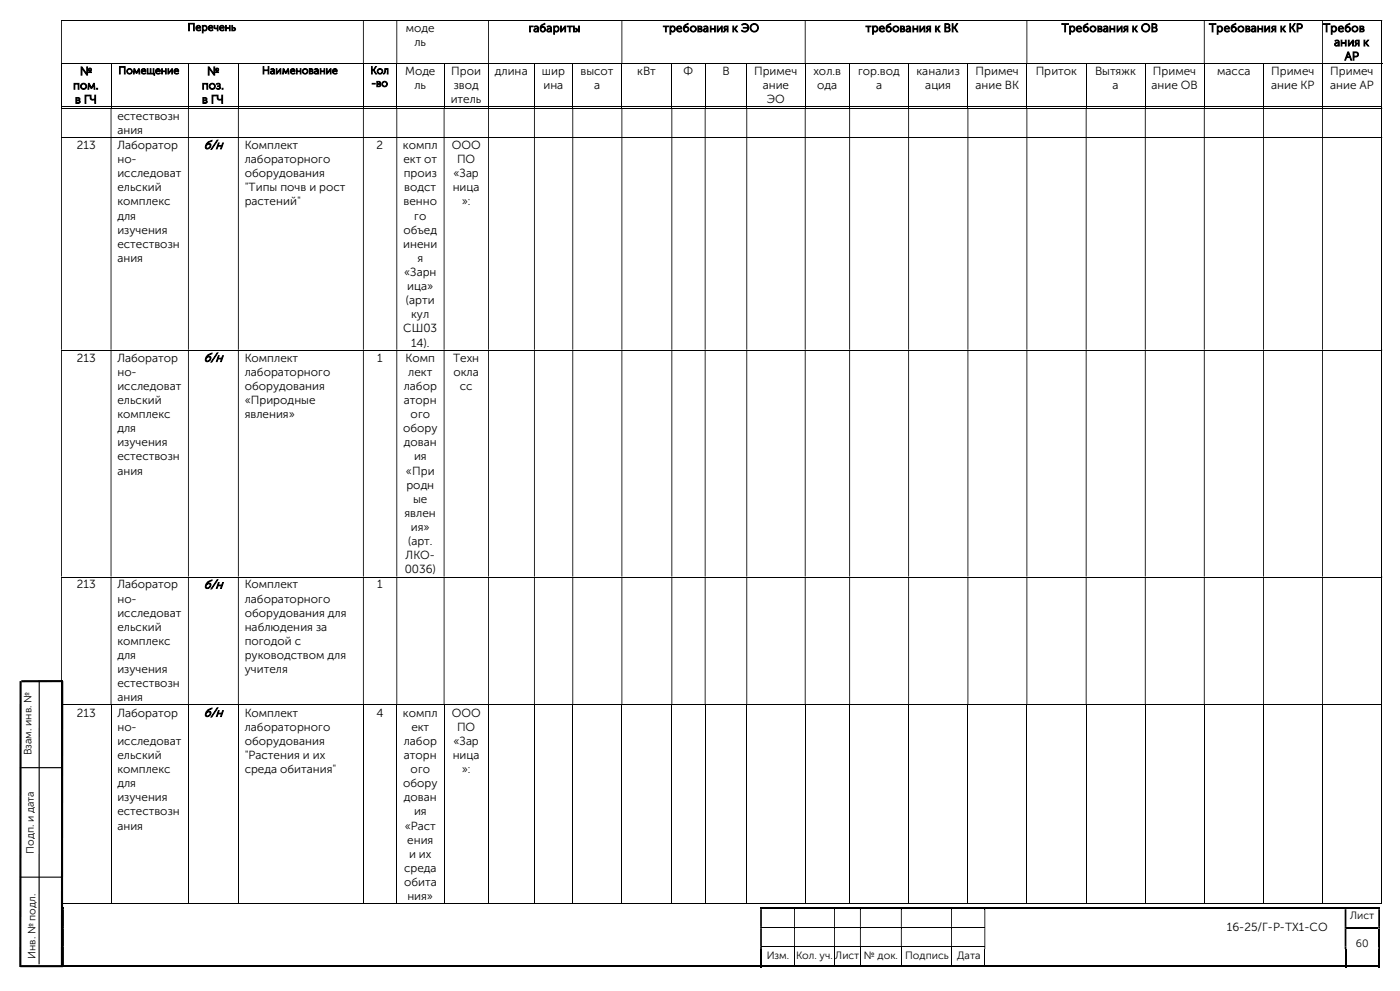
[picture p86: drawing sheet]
<svg xmlns="http://www.w3.org/2000/svg" width="420mm" height="297mm" viewBox="0 0 420 297" stroke-linecap="round" stroke-linejoin="round" font-family="sans-serif">
<defs><g id="words">
<g font-size="3.7">
<text x="61.1" y="44.6">б/н</text>
<text x="61.1" y="108.4">б/н</text>
<text x="61.1" y="176.4">б/н</text>
<text x="61.1" y="214.8">б/н</text>
</g>
<g font-size="3.5">
<text x="121.8" y="9.6">моде</text>
<text x="158.6" y="9.6">габариты</text>
<text x="198.9" y="9.6">требования к ЭО</text>
<text x="259.7" y="9.6">требования к ВК</text>
<text x="318.5" y="9.6">Требования к ОВ</text>
<text x="362.7" y="9.6">Требования к КР</text>
<text x="396.9" y="9.6">Требов</text>
<text x="124.3" y="13.8">ль</text>
<text x="400.2" y="13.8">ания к</text>
<text x="24" y="22.5">№</text>
<text x="62.1" y="22.5">№</text>
<text x="121.5" y="22.5">Моде</text>
<text x="135.4" y="22.5">Прои</text>
<text x="148.5" y="22.5">длина</text>
<text x="162.6" y="22.5">шир</text>
<text x="174.2" y="22.5">высот</text>
<text x="191.2" y="22.5">кВт</text>
<text x="205.1" y="22.5">Ф</text>
<text x="216.7" y="22.5">В</text>
<text x="226.2" y="22.5">Примеч</text>
<text x="244" y="22.5">хол.в</text>
<text x="257.4" y="22.5">гор.вод</text>
<text x="275" y="22.5">канализ</text>
<text x="292.7" y="22.5">Примеч</text>
<text x="310.7" y="22.5">Приток</text>
<text x="328.5" y="22.5">Вытяжк</text>
<text x="345.9" y="22.5">Примеч</text>
<text x="365.1" y="22.5">масса</text>
<text x="381.3" y="22.5">Примеч</text>
<text x="399.1" y="22.5">Примеч</text>
<text x="403.4" y="18">АР</text>
<text x="21.9" y="26.8">пом.</text>
<text x="60.5" y="26.8">поз.</text>
<text x="124.3" y="26.8">ль</text>
<text x="136.1" y="26.8">звод</text>
<text x="163" y="26.8">ина</text>
<text x="178.2" y="26.8">а</text>
<text x="228.8" y="26.8">ание</text>
<text x="245.2" y="26.8">ода</text>
<text x="262.8" y="26.8">а</text>
<text x="277.6" y="26.8">ация</text>
<text x="292.7" y="26.8">ание ВК</text>
<text x="333.8" y="26.8">а</text>
<text x="345.4" y="26.8">ание ОВ</text>
<text x="381.3" y="26.8">ание КР</text>
<text x="399" y="26.8">ание АР</text>
<text x="22.5" y="31">в ГЧ</text>
<text x="35.2" y="35.9">естествозн</text>
<text x="60.6" y="31">в ГЧ</text>
<text x="135.2" y="31">итель</text>
<text x="230" y="31">ЭО</text>
<text x="35.2" y="40.1">ания</text>
<text x="23.1" y="44.6">213</text>
<text x="35.2" y="44.6">Лаборатор</text>
<text x="73.4" y="44.6">Комплект</text>
<text x="113" y="44.6">2</text>
<text x="120.9" y="44.6">компл</text>
<text x="135.5" y="44.6">ООО</text>
<text x="35.2" y="48.9">но-</text>
<text x="35.2" y="53.1">исследоват</text>
<text x="73.4" y="48.9">лабораторного</text>
<text x="73.4" y="53.1">оборудования</text>
<text x="121" y="48.9">ект от</text>
<text x="121.1" y="53.1">произ</text>
<text x="136" y="53.1">«Зар</text>
<text x="137.1" y="48.9">ПО</text>
<text x="35.2" y="57.3">ельский</text>
<text x="73.4" y="57.3">&quot;Типы почв и рост</text>
<text x="121.3" y="57.3">водст</text>
<text x="135.8" y="57.3">ница</text>
<text x="35.2" y="61.6">комплекс</text>
<text x="35.2" y="65.8">для</text>
<text x="73.4" y="61.6">растений&quot;</text>
<text x="121" y="61.6">венно</text>
<text x="124.3" y="65.8">го</text>
<text x="138.5" y="61.6">»:</text>
<text x="35.2" y="70">изучения</text>
<text x="121" y="70">объед</text>
<text x="35.2" y="74.3">естествозн</text>
<text x="120.9" y="74.3">инени</text>
<text x="35.2" y="78.5">ания</text>
<text x="121.2" y="82.7">«Зарн</text>
<text x="125.2" y="78.5">я</text>
<text x="122.2" y="87">ица»</text>
<text x="121.8" y="91.2">(арти</text>
<text x="123.4" y="95.4">кул</text>
<text x="121" y="99.7">СШ03</text>
<text x="123.3" y="103.9">14).</text>
<text x="23.1" y="108.4">213</text>
<text x="35.2" y="108.4">Лаборатор</text>
<text x="35.2" y="112.6">но-</text>
<text x="73.4" y="108.4">Комплект</text>
<text x="73.4" y="112.6">лабораторного</text>
<text x="113.2" y="108.4">1</text>
<text x="121.7" y="108.4">Комп</text>
<text x="122.5" y="112.6">лект</text>
<text x="135.9" y="108.4">Техн</text>
<text x="136" y="112.6">окла</text>
<text x="35.2" y="116.8">исследоват</text>
<text x="73.4" y="116.8">оборудования</text>
<text x="121.1" y="116.8">лабор</text>
<text x="138" y="116.8">сс</text>
<text x="35.2" y="121.1">ельский</text>
<text x="35.2" y="125.3">комплекс</text>
<text x="73.4" y="121.1">«Природные</text>
<text x="73.4" y="125.3">явления»</text>
<text x="121.2" y="121.1">аторн</text>
<text x="123.2" y="125.3">ого</text>
<text x="35.2" y="129.5">для</text>
<text x="120.9" y="129.5">обору</text>
<text x="35.2" y="133.8">изучения</text>
<text x="121.2" y="133.8">дован</text>
<text x="35.2" y="138">естествозн</text>
<text x="35.2" y="142.2">ания</text>
<text x="121.8" y="142.2">«При</text>
<text x="124.2" y="138">ия</text>
<text x="121.9" y="146.5">родн</text>
<text x="121.4" y="154.9">явлен</text>
<text x="124" y="150.7">ые</text>
<text x="123.3" y="159.2">ия»</text>
<text x="121.7" y="167.6">ЛКО-</text>
<text x="122.4" y="163.4">(арт.</text>
<text x="121.4" y="171.9">0036)</text>
<text x="23.1" y="176.4">213</text>
<text x="35.2" y="176.4">Лаборатор</text>
<text x="73.4" y="176.4">Комплект</text>
<text x="113.2" y="176.4">1</text>
<text x="35.2" y="180.6">но-</text>
<text x="35.2" y="184.8">исследоват</text>
<text x="73.4" y="180.6">лабораторного</text>
<text x="73.4" y="184.8">оборудования для</text>
<text x="35.2" y="189.1">ельский</text>
<text x="73.4" y="189.1">наблюдения за</text>
<text x="35.2" y="193.3">комплекс</text>
<text x="35.2" y="197.5">для</text>
<text x="73.4" y="193.3">погодой с</text>
<text x="73.4" y="197.5">руководством для</text>
<text x="35.2" y="201.8">изучения</text>
<text x="73.4" y="201.8">учителя</text>
<text x="35.2" y="206">естествозн</text>
<text x="23.1" y="214.8">213</text>
<text x="35.2" y="214.8">Лаборатор</text>
<text x="35.2" y="210.2">ания</text>
<text x="73.4" y="214.8">Комплект</text>
<text x="112.9" y="214.8">4</text>
<text x="120.9" y="214.8">компл</text>
<text x="135.5" y="214.8">ООО</text>
<text x="35.2" y="219">но-</text>
<text x="73.4" y="219">лабораторного</text>
<text x="123.4" y="219">ект</text>
<text x="137.1" y="219">ПО</text>
<text x="35.2" y="223.2">исследоват</text>
<text x="35.2" y="227.5">ельский</text>
<text x="73.4" y="223.2">оборудования</text>
<text x="73.4" y="227.5">&quot;Растения и их</text>
<text x="121.1" y="223.2">лабор</text>
<text x="121.2" y="227.5">аторн</text>
<text x="135.8" y="227.5">ница</text>
<text x="136" y="223.2">«Зар</text>
<text x="35.2" y="231.7">комплекс</text>
<text x="73.4" y="231.7">среда обитания&quot;</text>
<text x="123.2" y="231.7">ого</text>
<text x="138.5" y="231.7">»:</text>
<text x="35.2" y="235.9">для</text>
<text x="120.9" y="235.9">обору</text>
<text x="35.2" y="240.2">изучения</text>
<text x="35.2" y="244.4">естествозн</text>
<text x="121.2" y="240.2">дован</text>
<text x="124.2" y="244.4">ия</text>
<text x="35.2" y="248.6">ания</text>
<text x="121.4" y="248.6">«Раст</text>
<text x="122.2" y="252.9">ения</text>
<text x="122.7" y="257.1">и их</text>
<text x="121.2" y="261.3">среда</text>
<text x="121.2" y="265.6">обита</text>
<text x="122.2" y="269.8">ния»</text>
<text x="368" y="279">16-25/Г-Р-ТХ1-СО</text>
</g>
<g font-size="3.2">
<text x="56.3" y="9.2">Перечень</text>
<text x="35.5" y="22.2">Помещение</text>
<text x="78.6" y="22.2">Наименование</text>
<text x="111.1" y="22.2">Кол</text>
<text x="111.4" y="26">-во</text>
<text x="9.5" y="226.4" transform="rotate(-90 9.5 226.4)">Взам. инв. №</text>
<text x="10.2" y="255.9" transform="rotate(-90 10.2 255.9)">Подп. и дата</text>
<text x="405" y="275.5">Лист</text>
<text x="10.6" y="287.4" transform="rotate(-90 10.6 287.4)">Инв. № подл.</text>
<text x="230" y="287.4">Изм.</text>
<text x="238.8" y="287.4">Кол. уч.</text>
<text x="250.6" y="287.4">Лист</text>
<text x="259.2" y="287.4">№ док.</text>
<text x="271.6" y="287.4">Подпись</text>
<text x="287.1" y="287.4">Дата</text>
<text x="406.7" y="283.8">60</text>
</g>
</g></defs>
<g fill="none" stroke="#000" stroke-width=".3">
<path d="M18.3 6.1h396.1M18.3 19.1h396.4M18.5 19.2v13M33.3 19.2v13M56.5 19.2v13M71.5 19.2v13M109 19.2v13M119 19.2v13M133.2 19.2v13M146.6 19.2v13M160.3 19.2v13M171.8 19.2v13"/>
<path d="M186.6 19.2v13M201.5 19.2v13M211.5 19.2v13M224 19.2v13M241.6 19.2v13M254.9 19.2v13M272.6 19.2v13M290.4 19.2v13M308.1 19.2v13M325.8 19.2v13M343.6 19.2v13M361.3 19.2v13"/>
<path d="M379.1 19.2v13M396.7 19.2v13M414.5 6.3v12.7M414.5 19.2v13M18.3 32h14.9M18.3 32.4h396.1M33.4 32h23M56.6 32h14.8M71.6 32h37.3M109.1 32h9.8M119.2 32h13.9M133.3 32h13.1"/>
<path d="M146.7 32h13.5M160.4 32h11.3M172 32h14.4M186.7 32h14.7M201.7 32h9.7M211.7 32h12.2M224.2 32h17.2M241.7 32h13.1M255 32h17.5M272.7 32h17.5M290.5 32h17.4M308.2 32h17.5"/>
<path d="M326 32h17.5M343.7 32h17.4M361.4 32h17.5M379.2 32h17.4M396.9 32h17.5M414.5 32.6v8.5M18.3 41.2h396.1M414.5 41.3v63.5M18.3 104.9h396.1M414.5 105.1v67.7M18.3 172.9h396.1M414.5 173.1v38.1"/>
<path d="M18.3 211.3h396.1M18.5 211.4v59.6M33.3 211.4v59.6M56.5 211.4v59.6M71.5 211.4v59.6M109 211.4v59.6M119 211.4v59.6M133.2 211.4v59.6M146.6 211.4v59.6M160.3 211.4v59.6M171.8 211.4v59.6M186.6 211.4v59.6"/>
<path d="M201.5 211.4v59.6M211.5 211.4v59.6M224 211.4v59.6M241.6 211.4v59.6M254.9 211.4v59.6M272.6 211.4v59.6M290.4 211.4v59.6M308.1 211.4v59.6M325.8 211.4v59.6M343.6 211.4v59.6M361.3 211.4v59.6M379.1 211.4v59.6"/>
<path d="M396.7 211.4v59.6M414.5 211.4v59.6M18.3 270.8h14.9M33.4 270.8h23M56.6 270.8h14.8M71.6 270.8h37.3M109.1 270.8h9.8M119.2 270.8h13.9M133.3 270.8h13.1M146.7 270.8h13.5M160.4 270.8h11.3M172 270.8h14.4"/>
<path d="M186.7 270.8h14.7M201.7 270.8h9.7M211.7 270.8h12.2M224.2 270.8h17.2M228.6 277.9h9.6M238.5 277.9h11.7M241.7 270.8h13.1M250.5 277.9h7.5M255 270.8h17.5M258.2 277.9h12.1M270.5 277.9h14.8M272.7 270.8h17.5"/>
<path d="M285.6 277.9h9.7M290.5 270.8h17.4M308.2 270.8h17.5M326 270.8h17.5M343.7 270.8h17.4M361.4 270.8h17.5M379.2 270.8h17.4M396.9 270.8h17.5M228.6 283.8h9.6M238.3 284.4v5M238.5 283.8h11.7M250.4 284.4v5"/>
<path d="M250.5 283.8h7.5M258.1 284.4v5M258.2 283.8h12.1M270.4 284.4v5M270.5 283.8h14.8M285.5 284.4v5M285.6 283.8h9.7M295.4 284.4v5"/>
</g>
<g fill="#000">
<path d="M414.4 6h.3v.3h-.3zM18.3 6.3h.3v12.7h-.3zM108.9 6.3h.2v12.7h-.2zM118.9 6.3h.3v12.7h-.3zM146.4 6.3h.3v12.7h-.3zM186.4 6.3h.3v12.7h-.3zM241.4 6.3h.3v12.7h-.3zM307.9 6.3h.3v12.7h-.3zM361.1 6.3h.3v12.7h-.3zM396.6 6.3h.3v12.7h-.3z" fill-rule="evenodd"/>
<path d="M414.4 32.3h.3v.3h-.3zM18.3 32.6h.3v8.5h-.3zM33.2 32.6h.2v8.5h-.2zM56.4 32.6h.2v8.5h-.2zM71.4 32.6h.2v8.5h-.2zM108.9 32.6h.2v8.5h-.2zM118.9 32.6h.3v8.5h-.3zM133.1 32.6h.2v8.5h-.2zM146.4 32.6h.3v8.5h-.3zM160.2 32.6h.2v8.5h-.2zM171.7 32.6h.3v8.5h-.3zM186.4 32.6h.3v8.5h-.3zM201.4 32.6h.3v8.5h-.3zM211.4 32.6h.3v8.5h-.3zM223.9 32.6h.3v8.5h-.3zM241.4 32.6h.3v8.5h-.3zM254.8 32.6h.2v8.5h-.2zM272.5 32.6h.2v8.5h-.2zM290.2 32.6h.3v8.5h-.3zM307.9 32.6h.3v8.5h-.3zM325.7 32.6h.3v8.5h-.3zM343.5 32.6h.2v8.5h-.2zM361.1 32.6h.3v8.5h-.3zM378.9 32.6h.3v8.5h-.3zM396.6 32.6h.3v8.5h-.3z" fill-rule="evenodd"/>
<path d="M414.4 41.1h.3v.2h-.3zM18.3 41.3h.3v63.5h-.3zM33.2 41.3h.2v63.5h-.2zM56.4 41.3h.2v63.5h-.2zM71.4 41.3h.2v63.5h-.2zM108.9 41.3h.2v63.5h-.2zM118.9 41.3h.3v63.5h-.3zM133.1 41.3h.2v63.5h-.2zM146.4 41.3h.3v63.5h-.3zM160.2 41.3h.2v63.5h-.2zM171.7 41.3h.3v63.5h-.3zM186.4 41.3h.3v63.5h-.3zM201.4 41.3h.3v63.5h-.3zM211.4 41.3h.3v63.5h-.3zM223.9 41.3h.3v63.5h-.3zM241.4 41.3h.3v63.5h-.3zM254.8 41.3h.2v63.5h-.2zM272.5 41.3h.2v63.5h-.2zM290.2 41.3h.3v63.5h-.3zM307.9 41.3h.3v63.5h-.3zM325.7 41.3h.3v63.5h-.3zM343.5 41.3h.2v63.5h-.2zM361.1 41.3h.3v63.5h-.3zM378.9 41.3h.3v63.5h-.3zM396.6 41.3h.3v63.5h-.3z" fill-rule="evenodd"/>
<path d="M414.4 104.8h.3v.3h-.3zM18.3 105.1h.3v67.7h-.3zM33.2 105.1h.2v67.7h-.2zM56.4 105.1h.2v67.7h-.2zM71.4 105.1h.2v67.7h-.2zM108.9 105.1h.2v67.7h-.2zM118.9 105.1h.3v67.7h-.3zM133.1 105.1h.2v67.7h-.2zM146.4 105.1h.3v67.7h-.3zM160.2 105.1h.2v67.7h-.2zM171.7 105.1h.3v67.7h-.3zM186.4 105.1h.3v67.7h-.3zM201.4 105.1h.3v67.7h-.3zM211.4 105.1h.3v67.7h-.3zM223.9 105.1h.3v67.7h-.3zM241.4 105.1h.3v67.7h-.3zM254.8 105.1h.2v67.7h-.2zM272.5 105.1h.2v67.7h-.2zM290.2 105.1h.3v67.7h-.3zM307.9 105.1h.3v67.7h-.3zM325.7 105.1h.3v67.7h-.3zM343.5 105.1h.2v67.7h-.2zM361.1 105.1h.3v67.7h-.3zM378.9 105.1h.3v67.7h-.3zM396.6 105.1h.3v67.7h-.3z" fill-rule="evenodd"/>
<path d="M414.4 172.8h.3v.3h-.3zM18.3 173.1h.3v38.1h-.3zM33.2 173.1h.2v38.1h-.2zM56.4 173.1h.2v38.1h-.2zM71.4 173.1h.2v38.1h-.2zM108.9 173.1h.2v38.1h-.2zM118.9 173.1h.3v38.1h-.3zM133.1 173.1h.2v38.1h-.2zM146.4 173.1h.3v38.1h-.3zM160.2 173.1h.2v38.1h-.2zM171.7 173.1h.3v38.1h-.3zM186.4 173.1h.3v38.1h-.3zM201.4 173.1h.3v38.1h-.3zM211.4 173.1h.3v38.1h-.3zM223.9 173.1h.3v38.1h-.3zM241.4 173.1h.3v38.1h-.3zM254.8 173.1h.2v38.1h-.2zM272.5 173.1h.2v38.1h-.2zM290.2 173.1h.3v38.1h-.3zM307.9 173.1h.3v38.1h-.3zM325.7 173.1h.3v38.1h-.3zM343.5 173.1h.2v38.1h-.2zM361.1 173.1h.3v38.1h-.3zM378.9 173.1h.3v38.1h-.3zM396.6 173.1h.3v38.1h-.3z" fill-rule="evenodd"/>
<path d="M18.8 272.5h.4v5.3h-.4zM228 272.5h.6v5.3h-.6zM238.2 272.5h.3v5.3h-.3zM250.2 272.5h.3v5.3h-.3zM258 272.5h.2v5.3h-.2zM270.3 272.5h.2v5.3h-.2zM285.3 272.5h.3v5.3h-.3zM295.3 272.5h.3v5.3h-.3zM403.4 272.5h.5v5.3h-.5zM413.5 272.5h.5v5.3h-.5z" fill-rule="evenodd"/>
<path d="M18.8 277.8h.4v.5h-.4zM228 277.8h.6v.5h-.6z" fill-rule="evenodd"/>
<path d="M228 271.9h.6v.6h-.6z" fill-rule="evenodd"/>
<path d="M238.2 271.9h12v.6h-12z" fill-rule="evenodd"/>
<path d="M250.2 271.9h7.8v.6h-7.8z" fill-rule="evenodd"/>
<path d="M258 271.9h12.3v.6h-12.3z" fill-rule="evenodd"/>
<path d="M270.3 271.9h15v.6h-15z" fill-rule="evenodd"/>
<path d="M285.3 271.9h10v.6h-10z" fill-rule="evenodd"/>
<path d="M295.3 271.9h108.1v.6h-108.1z" fill-rule="evenodd"/>
<path d="M295.3 277.8h.3v.5h-.3zM403.4 277.8h.5v.5h-.5z" fill-rule="evenodd"/>
<path d="M403.4 271.9h.5v.6h-.5z" fill-rule="evenodd"/>
<path d="M413.5 271.9h.5v.6h-.5z" fill-rule="evenodd"/>
<path d="M413.5 277.8h.5v.5h-.5zM18.8 278.3h.4v5.3h-.4zM228 278.3h.6v5.3h-.6zM238.2 278.3h.3v5.3h-.3zM250.2 278.3h.3v5.3h-.3zM258 278.3h.2v5.3h-.2zM270.3 278.3h.2v5.3h-.2zM285.3 278.3h.3v5.3h-.3zM295.3 278.3h.3v5.3h-.3zM403.4 278.3h.5v5.3h-.5z" fill-rule="evenodd"/>
<path d="M18.8 283.6h.4v.8h-.4zM228 283.6h.6v.8h-.6z" fill-rule="evenodd"/>
<path d="M228 284.4h.6v5.5h-.6z" fill-rule="evenodd"/>
<path d="M238.2 289.4h12v.5h-12z" fill-rule="evenodd"/>
<path d="M250.2 289.4h7.8v.5h-7.8z" fill-rule="evenodd"/>
<path d="M258 289.4h12.3v.5h-12.3z" fill-rule="evenodd"/>
<path d="M270.3 289.4h15v.5h-15z" fill-rule="evenodd"/>
<path d="M285.3 289.4h10v.5h-10z" fill-rule="evenodd"/>
<path d="M295.3 283.6h.3v.8h-.3zM403.4 283.6h.5v.8h-.5zM413.5 283.6h.5v.8h-.5zM18.8 284.4h.4v5h-.4z" fill-rule="evenodd"/>
<path d="M295.3 289.4h108.1v.5h-108.1z" fill-rule="evenodd"/>
<path d="M403.4 284.4h.5v5.5h-.5z" fill-rule="evenodd"/>
<path d="M413.5 284.4h.5v5.5h-.5z" fill-rule="evenodd"/>
</g>
<g fill="#000">
<path d="M414.4 31.9h.3v.3h-.3zM414.4 211.2h.3v.2h-.3zM18.8 271.9h.4v.6h-.4zM228.6 271.9h9.6v.6h-9.6zM238.2 272.5h.3zM238.2 277.8h.3v.5h-.3zM250.2 272.5h.3zM250.2 277.8h.3v.5h-.3zM258 272.5h.2zM258 277.8h.2v.5h-.2zM270.3 272.5h.2zM270.3 277.8h.2v.5h-.2z"/>
<path d="M285.3 272.5h.3zM285.3 277.8h.3v.5h-.3zM295.3 272.5h.3zM403.9 271.9h9.6v.6h-9.6zM403.9 277.8h9.6v.5h-9.6zM413.5 278.3h.5v5.3h-.5zM414.4 270.7h.3v.3h-.3zM18.8 289.4h209.2v.5h-209.2zM228.6 289.4h9.6v.5h-9.6zM238.2 283.6h.3v.8h-.3zM250.2 283.6h.3v.8h-.3zM258 283.6h.2v.8h-.2z"/>
<path d="M270.3 283.6h.2v.8h-.2zM285.3 283.6h.3v.8h-.3zM403.9 289.4h9.6v.5h-9.6zM413.5 289.4h.5v.5h-.5z"/>
</g>
<path d="M6.2 204.1l-.1 85.7M18.7 204.1l-.1 85.7M18.9 204.1l-12.5 .1M6.1 289.6h12.8" fill="none" stroke="#000" stroke-width=".64" stroke-linecap="butt"/>
<path d="M11.8 204.1l-.1 84.9M6 230.1h12.6M6 262.9h12.4" fill="none" stroke="#000" stroke-width=".34"/>
<use href="#words"/>
</svg>
